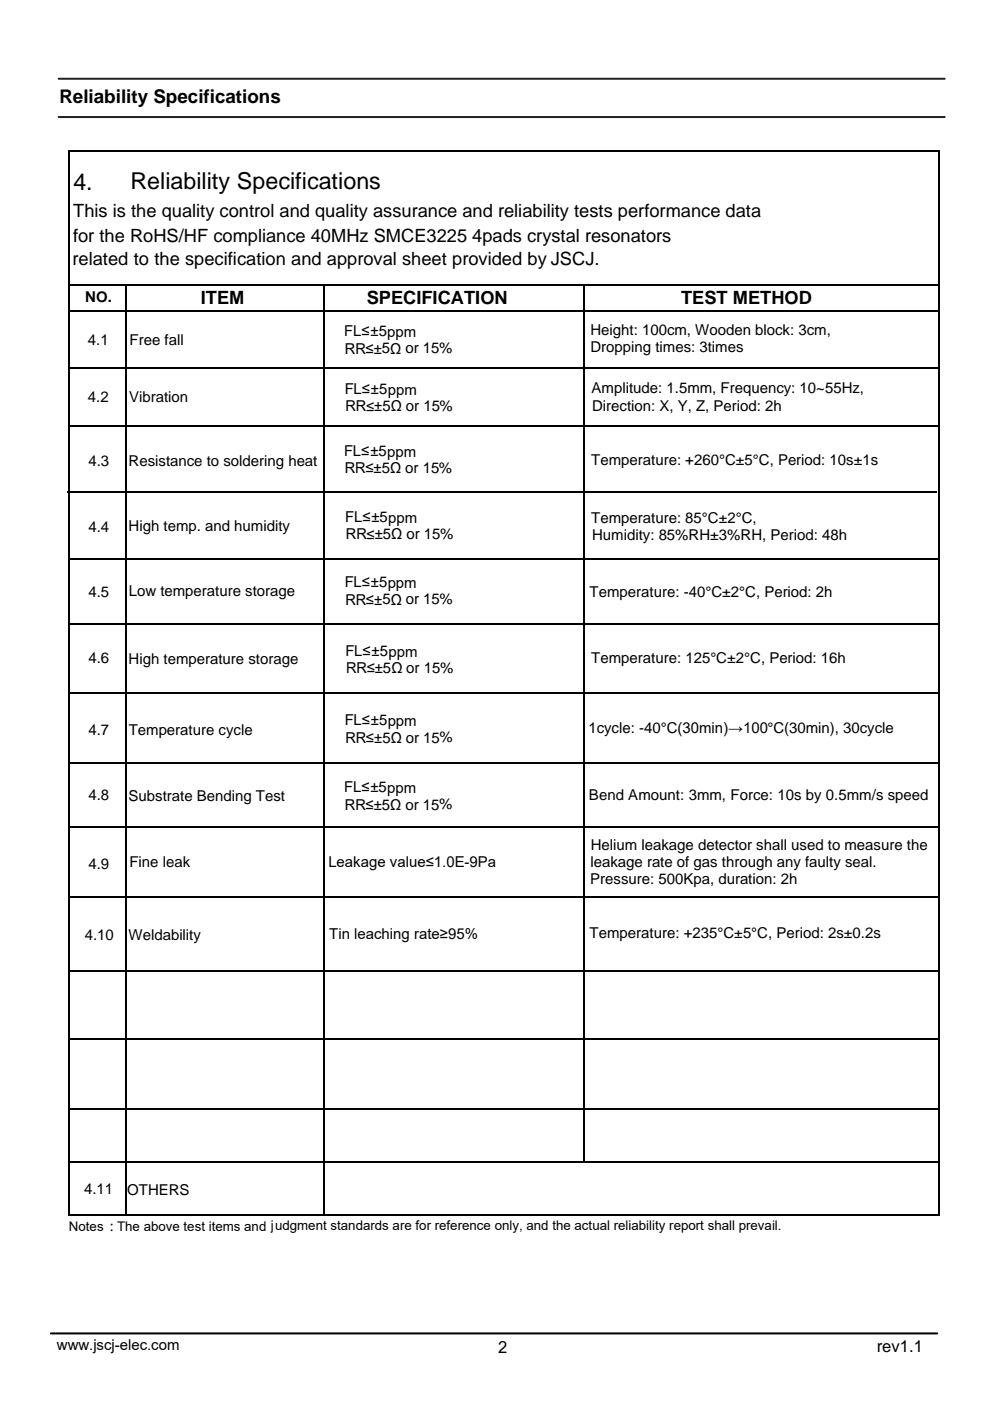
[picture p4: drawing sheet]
<svg xmlns="http://www.w3.org/2000/svg" width="210mm" height="297mm" viewBox="0 0 210 297" stroke-linecap="round" stroke-linejoin="round" font-family="sans-serif">
<defs><g id="words">
<g font-size="4.9">
<text x="15.6" y="40.2">4.</text>
<text x="27.7" y="40">Reliability Specifications</text>
</g>
<text font-size="4" x="12.6" y="21.8">Reliability Specifications</text>
<g font-size="3.9">
<text x="15.5" y="46">This is the quality control and quality assurance and reliability tests performance data</text>
<text x="15.5" y="51.2">for the RoHS/HF compliance 40MHz SMCE3225 4pads crystal resonators</text>
<text x="15.4" y="56.2">related to the specification and approval sheet provided by JSCJ.</text>
<text x="42.6" y="64.5">ITEM</text>
<text x="77.8" y="64.5">SPECIFICATION</text>
<text x="144.5" y="64.5">TEST METHOD</text>
</g>
<g font-size="3.5">
<text x="105.6" y="286.9">2</text>
<text x="186" y="286.6">rev1.1</text>
</g>
<g font-size="3.2">
<text x="18.1" y="64.1">NO.</text>
<text x="73" y="71.3">FL≤±5ppm</text>
<text x="125.2" y="71">Height: 100cm, Wooden block: 3cm,</text>
<text x="18.7" y="73.1">4.1</text>
<text x="27.5" y="73.1">Free fall</text>
<text x="73.2" y="75">RR≤±5Ω or 15%</text>
<text x="125.2" y="74.6">Dropping times: 3times</text>
<text x="73.1" y="83.6">FL≤±5ppm</text>
<text x="125.5" y="83.4">Amplitude: 1.5mm, Frequency: 10~55Hz,</text>
<text x="18.7" y="85.1">4.2</text>
<text x="27.4" y="85.3">Vibration</text>
<text x="73.3" y="87.2">RR≤±5Ω or 15%</text>
<text x="125.6" y="87.1">Direction: X, Y, Z, Period: 2h</text>
<text x="18.8" y="98.7">4.3</text>
<text x="27.3" y="98.7">Resistance to soldering heat</text>
<text x="73" y="96.6">FL≤±5ppm</text>
<text x="73.1" y="100.3">RR≤±5Ω or 15%</text>
<text x="125.4" y="98.6">Temperature: +260°C±5°C, Period: 10s±1s</text>
<text x="18.8" y="112.8">4.4</text>
<text x="27.3" y="112.6">High temp. and humidity</text>
<text x="73.2" y="110.7">FL≤±5ppm</text>
<text x="125.4" y="111">Temperature: 85°C±2°C,</text>
<text x="73.4" y="114.4">RR≤±5Ω or 15%</text>
<text x="125.6" y="114.5">Humidity: 85%RH±3%RH, Period: 48h</text>
<text x="73.1" y="124.5">FL≤±5ppm</text>
<text x="18.8" y="126.5">4.5</text>
<text x="27.3" y="126.4">Low temperature storage</text>
<text x="73.2" y="128.2">RR≤±5Ω or 15%</text>
<text x="125.1" y="126.5">Temperature: -40°C±2°C, Period: 2h</text>
<text x="18.8" y="140.5">4.6</text>
<text x="27.3" y="140.7">High temperature storage</text>
<text x="73.3" y="139">FL≤±5ppm</text>
<text x="73.4" y="142.7">RR≤±5Ω or 15%</text>
<text x="125.4" y="140.7">Temperature: 125°C±2°C, Period: 16h</text>
<text x="18.8" y="155.9">4.7</text>
<text x="27.3" y="155.9">Temperature cycle</text>
<text x="73.1" y="153.8">FL≤±5ppm</text>
<text x="124.8" y="155.5">1cycle: -40°C(30min)→100°C(30min), 30cycle</text>
<text x="73.2" y="157.5">RR≤±5Ω or 15%</text>
<text x="18.8" y="169.7">4.8</text>
<text x="27.3" y="169.8">Substrate Bending Test</text>
<text x="73" y="168">FL≤±5ppm</text>
<text x="73.2" y="171.7">RR≤±5Ω or 15%</text>
<text x="124.9" y="169.6">Bend Amount: 3mm, Force: 10s by 0.5mm/s speed</text>
<text x="18.8" y="184.2">4.9</text>
<text x="27.5" y="183.9">Fine leak</text>
<text x="69.6" y="183.9">Leakage value≤1.0E-9Pa</text>
<text x="125.2" y="183.7">leakage rate of gas through any faulty seal.</text>
<text x="125.3" y="180.2">Helium leakage detector shall used to measure the</text>
<text x="125.2" y="187.3">Pressure: 500Kpa, duration: 2h</text>
<text x="18" y="199.3">4.10</text>
<text x="27.3" y="199.2">Weldability</text>
<text x="69.8" y="199">Tin leaching rate≥95%</text>
<text x="125.1" y="198.9">Temperature: +235°C±5°C, Period: 2s±0.2s</text>
<text x="17.8" y="253.2">4.11</text>
<text x="27" y="253.5">OTHERS</text>
<text x="12.1" y="286.2">www.jscj-elec.com</text>
</g>
<text font-size="3.2" fill="#fff" x="19.6" y="61">R</text>
<text font-size="2.8" x="14.6" y="261">Notes：The above test items and judgment standards are for reference only, and the actual reliability report shall prevail.</text>
</g></defs>
<g fill="none" stroke="#000" stroke-width=".34">
<path d="M14.6 31.8v226M14.8 32.1h184.4M199.2 31.8v226M14.8 60.5h184.4M14.8 65.9h184.4M14.8 78h184.4M26.6 60.5v197.3M68.8 60.5v197.4M123.9 60.4v185.8M14.8 90.4h184.4M14.3 104.4h184.4M14.8 118.4h184.4"/>
<path d="M14.8 132.2h184.4M14.8 147h184.4M14.6 161.9h184.3M14.8 175.4h184.4M14.8 190.2h184.4M14.8 205.8h184.4M14.8 220.4h184.4M14.8 235.2h184.4M14.7 246.3h184.4M14.8 257.6h184.4"/>
</g>
<path d="M10.8 282.7h188" fill="none" stroke="#000" stroke-width=".42"/>
<path d="M12.4 16.7h188M12.4 24.8h188" fill="none" stroke="#231f20" stroke-width=".42"/>
<use href="#words"/>
</svg>
